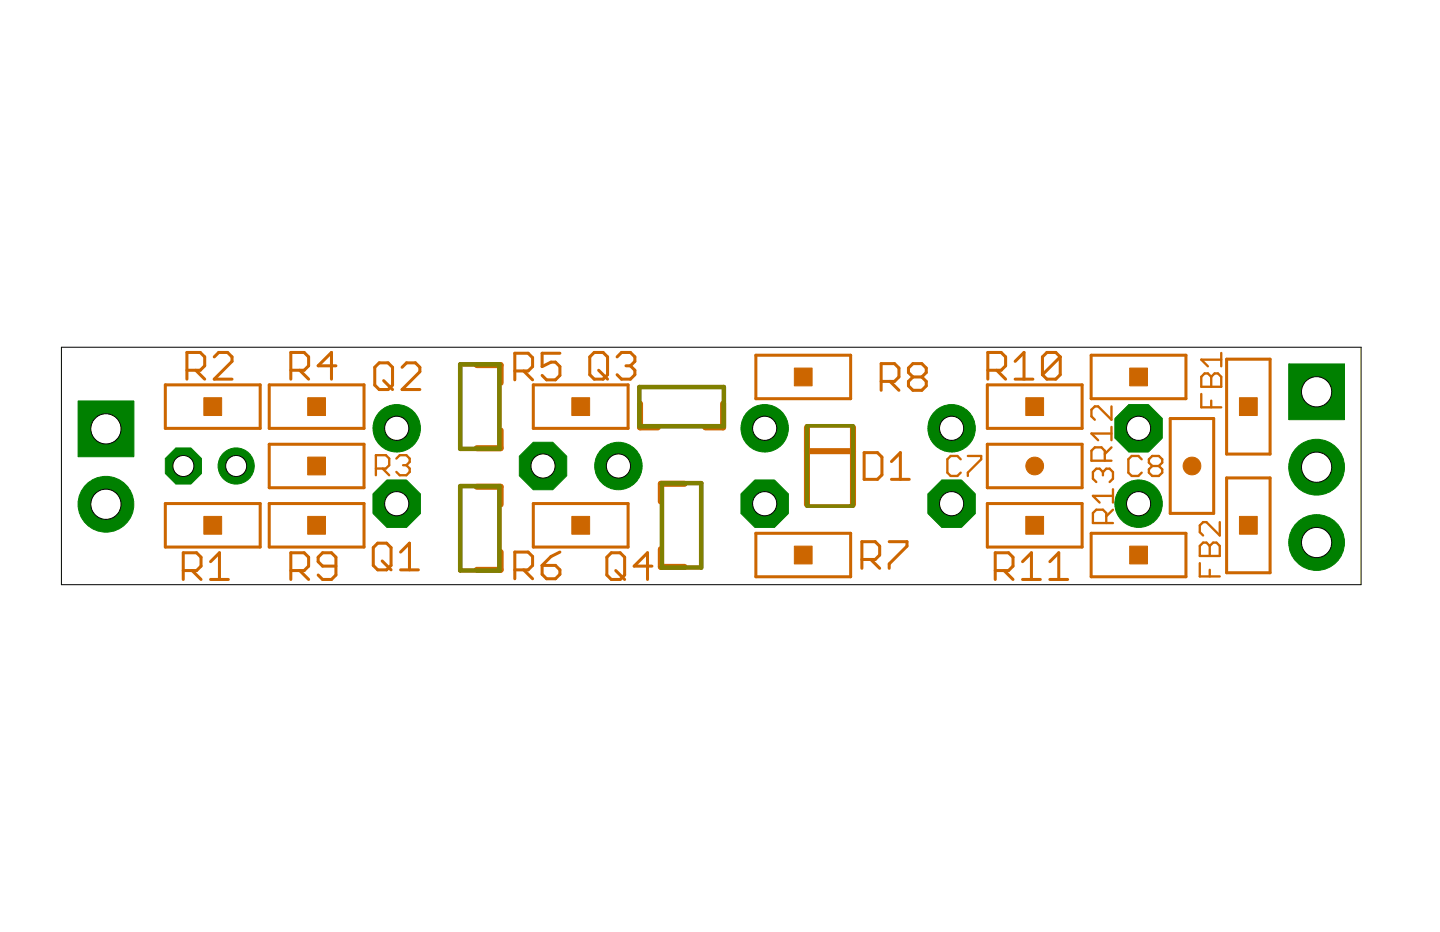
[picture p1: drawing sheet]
<svg xmlns="http://www.w3.org/2000/svg" width="432mm" height="279mm" viewBox="0 0 432 279" stroke-linecap="round" stroke-linejoin="round" font-family="sans-serif">
<g fill="none" stroke="#c60" stroke-width=".91">
<path d="M49.6 115.4h28.4v13h-28.4zM56 111h4l1.4-1.3v-2.7l-1.4-1.3h-4v8M58.7 111l2.7 2.7M64.2 107l1.4-1.3h2.6l1.4 1.3v1.3l-5.4 5.4h5.4M80.7 115.4h28.5v13h-28.5zM87.2 111h4l1.3-1.3v-2.7l-1.3-1.3h-4v8M89.9 111l2.6 2.7M100.7 109.7h-5.3l4-4v8M113.7 108.8h2.7l1.3 1.3v5.3l-1.3 1.4h-2.7l-1.3-1.4v-5.3zM115 114.1l2.7 2.7M120.6 110.1l1.3-1.3h2.7l1.3 1.3v1.3l-5.3 5.4h5.3M154.4 111.2h4l1.3-1.3v-2.7l-1.3-1.3h-4v8"/>
<path d="M157 111.2l2.7 2.7M159.9 115.4h28.4v13h-28.4zM167.9 105.9h-5.3v4l2.6-1.3h1.4l1.3 1.3v2.6l-1.3 1.4h-2.7l-1.3-1.4M178.2 105.7h2.6l1.4 1.3v5.3l-1.4 1.4h-2.6l-1.4-1.4v-5.3zM179.5 111l2.7 2.7M185 107l1.4-1.3h2.6l1.4 1.3v1.3l-1.4 1.4M187.7 109.7h1.3M189 109.7l1.4 1.3v1.3l-1.4 1.4h-2.6l-1.4-1.4M226.7 106.5h28.4v13h-28.4zM264.2 114.3h4l1.4-1.3v-2.7l-1.4-1.3h-4v8M266.9 114.3l2.7 2.7M273.7 113l-1.3-1.3v-1.4l1.3-1.3h2.7l1.3 1.3v1.4l-1.3 1.3"/>
<path d="M273.7 113l-1.3 1.3v1.4l1.3 1.3h2.7l1.3-1.3v-1.4l-1.3-1.3M273.7 113h2.7M296.1 115.4h28.4v13h-28.4zM296.2 111h4l1.3-1.3v-2.7l-1.3-1.3h-4v8M298.9 111l2.6 2.7M304.4 113.7h5.3M304.4 108.3l2.7-2.6v8M317.9 107l-1.3-1.3h-2.7l-1.3 1.3v5.3M317.9 107v5.3l-1.3 1.4h-2.7l-1.3-1.4M317.9 107l-5.3 5.3M327.2 106.5h28.4v13h-28.4zM367.8 107.7h13.1v28.4h-13.1z"/>
<path d="M80.7 133.2h28.5v13h-28.5zM259.1 135.7h4l1.4 1.3v5.4l-1.4 1.3h-4zM267.3 138.4l2.7-2.7v8M296.1 133.2h28.4v13h-28.4zM350.9 125.5h13v28.4h-13zM49.6 151h28.4v13h-28.4zM80.7 151h28.5v13h-28.5zM159.9 151h28.4v13h-28.4zM226.7 159.9h28.4v13h-28.4zM267.3 143.7h5.3M296.1 151h28.4v13h-28.4zM327.2 159.9h28.4v13h-28.4z"/>
<path d="M367.8 143.3h13.1v28.4h-13.1zM54.9 171h4l1.4-1.3v-2.7l-1.4-1.3h-4v8M57.6 171l2.7 2.7M63.1 173.7h5.4M63.1 168.4l2.7-2.7v8M87.2 171h4l1.3-1.3v-2.7l-1.3-1.3h-4v8M89.9 171l2.6 2.7M100.7 169.7h-4l-1.3-1.3v-1.4l1.3-1.3h2.7l1.3 1.3v5.4l-1.3 1.3h-2.7l-1.3-1.3M113.3 162.8h2.6l1.4 1.4v5.3l-1.4 1.3h-2.6l-1.4-1.3v-5.3zM114.6 168.2l2.7 2.6M120.1 170.8h5.4M120.1 165.5l2.7-2.7v8"/>
<path d="M154.4 170.8h4l1.3-1.3v-2.7l-1.3-1.3h-4v8M157 170.8l2.7 2.7M162.6 169.5h4l1.3 1.3v1.4l-1.3 1.3h-2.7l-1.3-1.3zM167.9 165.5l-2.7 1.3-2.6 2.7M183.3 165.7h2.7l1.3 1.3v5.4l-1.3 1.3h-2.7l-1.3-1.3v-5.4zM184.6 171l2.7 2.7M195.5 169.7h-5.3l4-4v8M258.4 167.7h4l1.4-1.3v-2.7l-1.4-1.3h-4v8M261.1 167.7l2.7 2.7M266.6 162.4h5.4v1.3l-5.4 5.4v1.3M298.4 171h4l1.4-1.3v-2.7l-1.4-1.3h-4v8M301.1 171l2.7 2.7"/>
<path d="M306.6 173.7h5.4M306.6 168.4l2.7-2.7v8M314.8 173.7h5.3M314.8 168.4l2.7-2.7v8"/>
</g>
<g fill="#c60" stroke="#c60" stroke-width=".3">
<circle cx="310.3" cy="139.7" r="2.67"/>
<circle cx="357.4" cy="139.7" r="2.67"/>
</g>
<path d="M143 109.5h7.1v5.3M150.1 129v5.4h-7.1M191.9 121v7.1h5.4M216.8 121v7.1h-5.3M242 128.1v23.2M242 135.3h13.8M255.8 128.1v23.2M143 145.9h7.1v5.4M205.3 145h-7.1v5.4M150.1 165.5v5.3h-7.1M198.2 164.6v5.3h7.1" fill="none" stroke="#c60" stroke-width="1.8"/>
<g fill="#c60" stroke="#c60" stroke-width=".3">
<path d="M371.7 119.2h5.3v5.4h-5.3z"/>
<path d="M371.7 154.8h5.3v5.3h-5.3z"/>
<path d="M61.1 154.8h5.4v5.3h-5.4z"/>
<path d="M307.6 119.2h5.3v5.4h-5.3z"/>
<path d="M307.6 154.8h5.3v5.3h-5.3z"/>
<path d="M338.8 110.3h5.3v5.4h-5.3z"/>
<path d="M338.8 163.7h5.3v5.4h-5.3z"/>
<path d="M61.1 119.2h5.4v5.4h-5.4z"/>
<path d="M92.3 137h5.3v5.4h-5.3z"/>
<path d="M92.3 119.2h5.3v5.4h-5.3z"/>
<path d="M171.5 119.2h5.3v5.4h-5.3z"/>
<path d="M171.5 154.8h5.3v5.3h-5.3z"/>
<path d="M238.2 163.7h5.3v5.4h-5.3z"/>
<path d="M238.2 110.3h5.3v5.4h-5.3z"/>
<path d="M92.3 154.8h5.3v5.3h-5.3z"/>
</g>
<path d="M242 127.7h13.8v24h-13.8z" fill="none" stroke="#808000" stroke-width="1.1"/>
<path d="M138 109.2h11.8v25.4h-11.8zM191.7 116h25.3v11.8h-25.3zM138 145.7h11.8v25.3h-11.8zM198.5 144.8h11.8v25.3h-11.8z" fill="none" stroke="#808000" stroke-width="1.4"/>
<g fill="none" stroke="#c60" stroke-width=".7">
<path d="M360.2 118.1v4h6M361.2 112h1l1 1 1-1h1l1 1v3h-6v-3zM363.2 113v3M366.2 105.8v4M366.2 107.8h-6l2 2M118.9 137.5l1-1h2l1 1v1l-1 1M120.9 139.5h1M121.9 139.5l1 1v1l-1 1h-2l-1-1M288.1 137.7l-1-1h-2l-1 1v4l1 1h2l1-1M290.2 136.7h4v1l-4 4v1M331.3 138.1v-3l-1-1h-2l-1 1v3h6M333.3 121.8v4l-4-4h-1l-1 1v2l1 1"/>
<path d="M333.3 134.1l-2 2M333.3 130h-6l2 2M333.3 128v4M342.3 137.7l-.9-1h-2l-1.1 1v4l1.1 1h2l.9-1M345.5 139.7l-1-1v-1l1-1h2l1 1v1l-1 1M345.5 139.7l-1 1v1l1 1h2l1-1v-1l-1-1M345.5 139.7h2M363.2 120.1v2M112.7 140.5h3l1-1v-2l-1-1h-3v6M114.7 140.5l2 2M330.7 141.5l-1-1h-1l-1 1v2l1 1M330.7 141.5l1-1h1l1 1v2l-1 1"/>
<path d="M330.7 141.5v1M331.7 156.8v-3l-1-1h-2l-1 1v3h6M333.7 152.8l-2 2M333.7 148.7h-6l2 2M333.7 146.7v4M365.8 156.5v4l-4-4h-1l-1 1v2l1 1M359.8 168.8v4h6M360.8 162.7h1l1 1 1-1h1l1 1v3h-6v-3zM362.8 163.7v3M362.8 170.8v2"/>
</g>
<circle cx="55" cy="139.7" r="5.9" fill="#008000" stroke="#008000" stroke-width=".3"/>
<circle cx="55" cy="139.7" r="3.2" fill="#fff" stroke="#000" stroke-width=".3"/>
<circle cx="70.8" cy="139.7" r="5.4" fill="#008000" stroke="#008000" stroke-width=".3"/>
<circle cx="70.8" cy="139.7" r="3.2" fill="#fff" stroke="#000" stroke-width=".3"/>
<circle cx="119" cy="151" r="7.7" fill="#008000" stroke="#008000" stroke-width=".3"/>
<circle cx="119" cy="151" r="3.6" fill="#fff" stroke="#000" stroke-width=".3"/>
<circle cx="119" cy="128.4" r="7.1" fill="#008000" stroke="#008000" stroke-width=".3"/>
<circle cx="119" cy="128.4" r="3.6" fill="#fff" stroke="#000" stroke-width=".3"/>
<circle cx="285.3" cy="151" r="7.7" fill="#008000" stroke="#008000" stroke-width=".3"/>
<circle cx="285.3" cy="151" r="3.6" fill="#fff" stroke="#000" stroke-width=".3"/>
<circle cx="285.3" cy="128.4" r="7.1" fill="#008000" stroke="#008000" stroke-width=".3"/>
<circle cx="285.3" cy="128.4" r="3.6" fill="#fff" stroke="#000" stroke-width=".3"/>
<circle cx="341.4" cy="128.4" r="7.7" fill="#008000" stroke="#008000" stroke-width=".3"/>
<circle cx="341.4" cy="128.4" r="3.6" fill="#fff" stroke="#000" stroke-width=".3"/>
<circle cx="341.4" cy="151" r="7.1" fill="#008000" stroke="#008000" stroke-width=".3"/>
<circle cx="341.4" cy="151" r="3.6" fill="#fff" stroke="#000" stroke-width=".3"/>
<circle cx="229.3" cy="151" r="7.7" fill="#008000" stroke="#008000" stroke-width=".3"/>
<circle cx="229.3" cy="151" r="3.6" fill="#fff" stroke="#000" stroke-width=".3"/>
<circle cx="229.3" cy="128.4" r="7.1" fill="#008000" stroke="#008000" stroke-width=".3"/>
<circle cx="229.3" cy="128.4" r="3.6" fill="#fff" stroke="#000" stroke-width=".3"/>
<circle cx="162.8" cy="139.7" r="7.7" fill="#008000" stroke="#008000" stroke-width=".3"/>
<circle cx="162.8" cy="139.7" r="3.6" fill="#fff" stroke="#000" stroke-width=".3"/>
<circle cx="185.4" cy="139.7" r="7.1" fill="#008000" stroke="#008000" stroke-width=".3"/>
<circle cx="185.4" cy="139.7" r="3.6" fill="#fff" stroke="#000" stroke-width=".3"/>
<path d="M23.4 120.2h16.7v16.7h-16.7z" fill="#008000" stroke="#008000" stroke-width=".3"/>
<circle cx="31.8" cy="128.6" r="4.5" fill="#fff" stroke="#000" stroke-width=".3"/>
<circle cx="31.8" cy="151.2" r="8.4" fill="#008000" stroke="#008000" stroke-width=".3"/>
<circle cx="31.8" cy="151.2" r="4.5" fill="#fff" stroke="#000" stroke-width=".3"/>
<path d="M386.4 109.1h16.8v16.7h-16.8z" fill="#008000" stroke="#008000" stroke-width=".3"/>
<circle cx="394.8" cy="117.5" r="4.5" fill="#fff" stroke="#000" stroke-width=".3"/>
<circle cx="394.8" cy="140.1" r="8.4" fill="#008000" stroke="#008000" stroke-width=".3"/>
<circle cx="394.8" cy="140.1" r="4.5" fill="#fff" stroke="#000" stroke-width=".3"/>
<circle cx="394.8" cy="162.6" r="8.4" fill="#008000" stroke="#008000" stroke-width=".3"/>
<circle cx="394.8" cy="162.6" r="4.5" fill="#fff" stroke="#000" stroke-width=".3"/>
<path d="M18.4 104.1h389.7v71.2h-389.7z" fill="none" stroke="#000" stroke-width=".3"/>
</svg>
